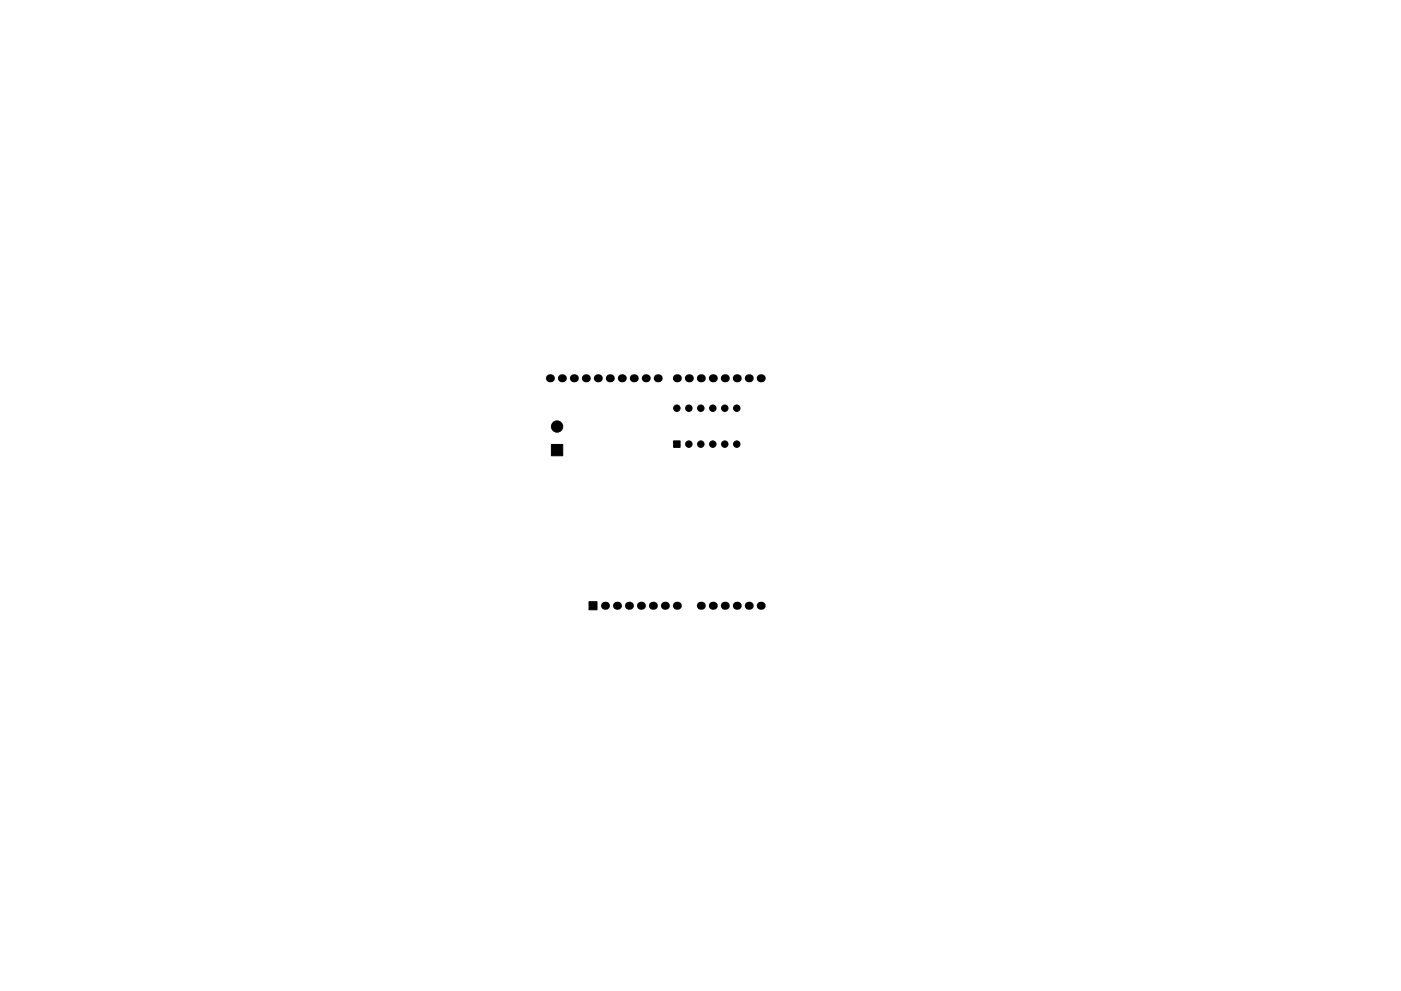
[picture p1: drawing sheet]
<svg xmlns="http://www.w3.org/2000/svg" width="297mm" height="210mm" viewBox="0 0 297 210" stroke-linecap="round" stroke-linejoin="round" font-family="sans-serif">
<g fill="#000">
<circle cx="116.6" cy="80.3" r=".85"/>
<circle cx="119.1" cy="80.3" r=".85"/>
<circle cx="121.7" cy="80.3" r=".85"/>
<circle cx="124.2" cy="80.3" r=".85"/>
<circle cx="126.8" cy="80.3" r=".85"/>
<circle cx="129.3" cy="80.3" r=".85"/>
<circle cx="131.8" cy="80.3" r=".85"/>
<circle cx="134.4" cy="80.3" r=".85"/>
<circle cx="136.9" cy="80.3" r=".85"/>
<circle cx="139.5" cy="80.3" r=".85"/>
<circle cx="143.5" cy="80.3" r=".85"/>
<circle cx="146" cy="80.3" r=".85"/>
<circle cx="148.6" cy="80.3" r=".85"/>
<circle cx="151.1" cy="80.3" r=".85"/>
<circle cx="153.7" cy="80.3" r=".85"/>
<circle cx="156.2" cy="80.3" r=".85"/>
<circle cx="158.7" cy="80.3" r=".85"/>
<circle cx="161.3" cy="80.3" r=".85"/>
<circle cx="128.3" cy="128.5" r=".85"/>
<circle cx="130.8" cy="128.5" r=".85"/>
<circle cx="133.3" cy="128.5" r=".85"/>
<circle cx="135.9" cy="128.5" r=".85"/>
<circle cx="138.4" cy="128.5" r=".85"/>
<circle cx="141" cy="128.5" r=".85"/>
<circle cx="143.5" cy="128.5" r=".85"/>
<circle cx="148.6" cy="128.5" r=".85"/>
<circle cx="151.1" cy="128.5" r=".85"/>
<circle cx="153.7" cy="128.5" r=".85"/>
<circle cx="156.2" cy="128.5" r=".85"/>
<circle cx="158.7" cy="128.5" r=".85"/>
<circle cx="161.3" cy="128.5" r=".85"/>
</g>
<g fill="#000" stroke="#000" stroke-width=".21">
<path d="M116.9 94.3h2.4v2.4h-2.4zM142.8 93.5h1.4v1.4h-1.4zM124.9 127.7h1.7v1.7h-1.7z"/>
<circle cx="118.1" cy="90.5" r="1.2"/>
<circle cx="143.5" cy="86.6" r=".68"/>
<circle cx="146" cy="86.6" r=".68"/>
<circle cx="146" cy="94.2" r=".68"/>
<circle cx="148.6" cy="86.6" r=".68"/>
<circle cx="148.6" cy="94.2" r=".68"/>
<circle cx="151.1" cy="86.6" r=".68"/>
<circle cx="151.1" cy="94.2" r=".68"/>
<circle cx="153.7" cy="86.6" r=".68"/>
<circle cx="153.7" cy="94.2" r=".68"/>
<circle cx="156.2" cy="86.6" r=".68"/>
<circle cx="156.2" cy="94.2" r=".68"/>
</g>
</svg>
